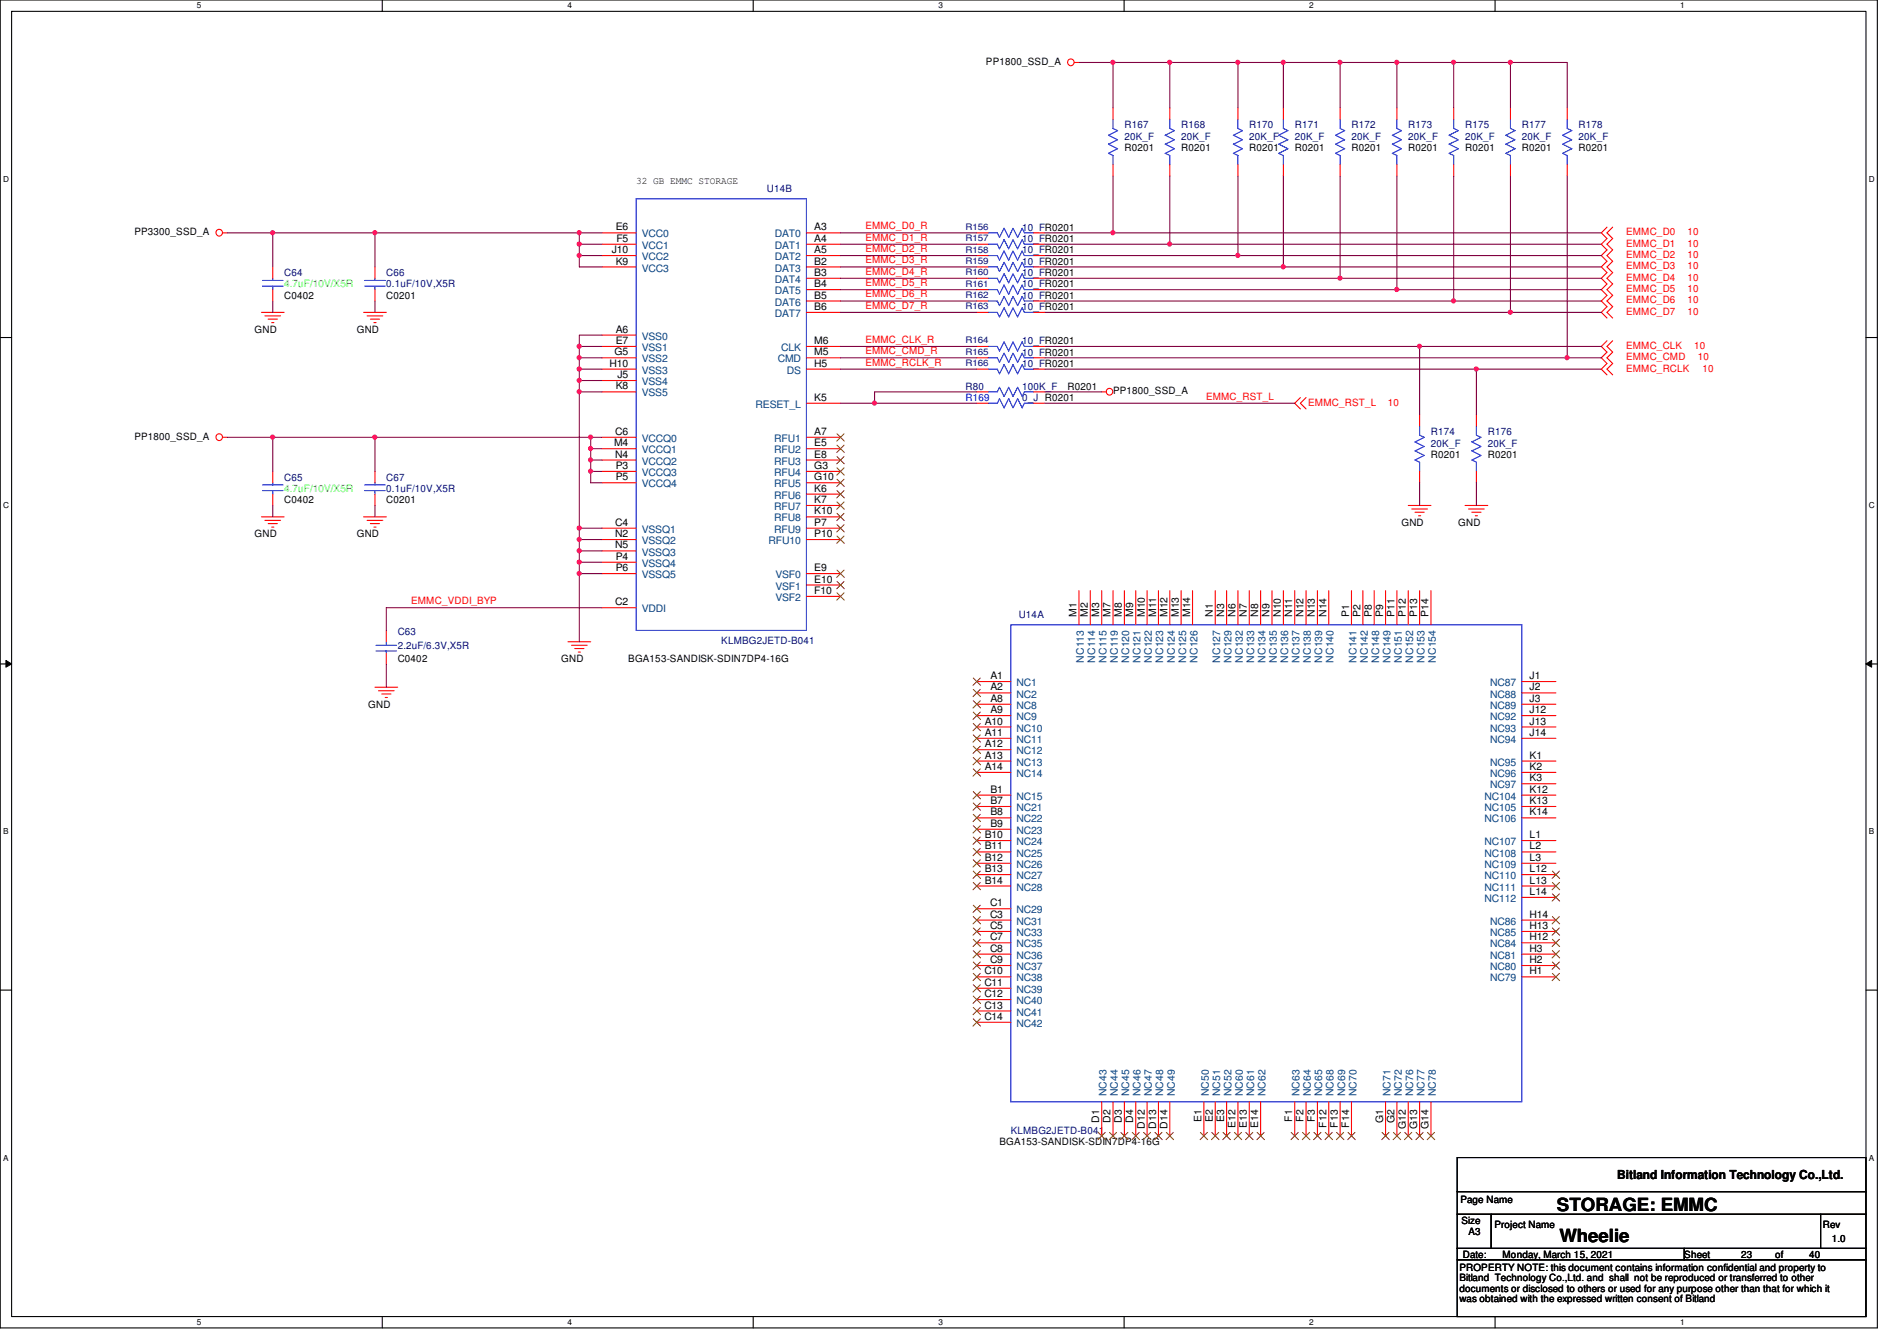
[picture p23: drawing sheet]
<svg xmlns="http://www.w3.org/2000/svg" width="297mm" height="210mm" viewBox="0 0 297 210" stroke-linecap="round" stroke-linejoin="round" font-family="sans-serif">
<defs><g id="words">
<g font-size="2.8">
<text x="243.8" y="189.5">STORAGE: EMMC</text>
<text x="244.2" y="194.5">Wheelie</text>
</g>
<text font-size="1.9" x="253.2" y="184.6">Bitland Information Technology Co.,Ltd.</text>
<g font-size="1.6">
<text x="154.4" y="10.2">PP1800_SSD_A</text>
<text x="176.1" y="23.7">R0201</text>
<text x="185" y="23.7">R0201</text>
<text x="195.6" y="23.7">R0201</text>
<text x="202.7" y="23.7">R0201</text>
<text x="211.6" y="23.7">R0201</text>
<text x="220.5" y="23.7">R0201</text>
<text x="229.4" y="23.7">R0201</text>
<text x="238.3" y="23.7">R0201</text>
<text x="247.2" y="23.7">R0201</text>
<text x="99.6" y="28.8">32 GB EMMC STORAGE</text>
<text x="21" y="36.8">PP3300_SSD_A</text>
<text x="95.8" y="39.6">J10</text>
<text x="96.4" y="36.1">E6</text>
<text x="96.4" y="41.4">K9</text>
<text x="96.5" y="37.8">F5</text>
<text x="127.5" y="36.1">A3</text>
<text x="127.5" y="37.8">A4</text>
<text x="127.5" y="39.6">A5</text>
<text x="127.5" y="41.4">B2</text>
<text x="44.5" y="46.8">C0402</text>
<text x="60.5" y="46.8">C0201</text>
<text x="127.5" y="43.2">B3</text>
<text x="127.5" y="45">B4</text>
<text x="127.5" y="46.7">B5</text>
<text x="39.9" y="52.1">GND</text>
<text x="55.9" y="52.1">GND</text>
<text x="96.4" y="52.1">A6</text>
<text x="96.4" y="53.8">E7</text>
<text x="127.5" y="48.5">B6</text>
<text x="127.5" y="53.8">M6</text>
<text x="95.5" y="57.4">H10</text>
<text x="96.2" y="55.6">G5</text>
<text x="96.7" y="59.2">J5</text>
<text x="127.5" y="57.4">H5</text>
<text x="127.5" y="55.6">M5</text>
<text x="96.4" y="61">K8</text>
<text x="127.5" y="62.7">K5</text>
<text x="167.2" y="61">R0201</text>
<text x="174.3" y="61.7">PP1800_SSD_A</text>
<text x="21" y="68.8">PP1800_SSD_A</text>
<text x="96.2" y="69.8">M4</text>
<text x="96.3" y="68.1">C6</text>
<text x="96.3" y="71.6">N4</text>
<text x="127.5" y="68.1">A7</text>
<text x="127.5" y="69.8">E5</text>
<text x="127.5" y="71.6">E8</text>
<text x="224.1" y="71.7">R0201</text>
<text x="233" y="71.7">R0201</text>
<text x="96.4" y="73.4">P3</text>
<text x="96.4" y="75.2">P5</text>
<text x="127.5" y="73.4">G3</text>
<text x="127.5" y="75.2">G10</text>
<text x="127.5" y="77">K6</text>
<text x="44.5" y="78.8">C0402</text>
<text x="60.5" y="78.8">C0201</text>
<text x="96.3" y="82.3">C4</text>
<text x="127.5" y="78.7">K7</text>
<text x="127.5" y="80.5">K10</text>
<text x="127.5" y="82.3">P7</text>
<text x="219.5" y="82.3">GND</text>
<text x="228.3" y="82.3">GND</text>
<text x="39.9" y="84.1">GND</text>
<text x="55.9" y="84.1">GND</text>
<text x="96.3" y="84.1">N2</text>
<text x="96.3" y="85.9">N5</text>
<text x="96.4" y="87.6">P4</text>
<text x="96.4" y="89.4">P6</text>
<text x="127.5" y="84.1">P10</text>
<text x="127.5" y="89.4">E9</text>
<text x="96.3" y="94.7">C2</text>
<text x="127.5" y="91.2">E10</text>
<text x="127.5" y="93">F10</text>
<text x="168.6" y="96.6" transform="rotate(-90 168.6 96.6)">M1</text>
<text x="170.3" y="96.6" transform="rotate(-90 170.3 96.6)">M2</text>
<text x="172.1" y="96.6" transform="rotate(-90 172.1 96.6)">M3</text>
<text x="173.9" y="96.6" transform="rotate(-90 173.9 96.6)">M7</text>
<text x="175.7" y="96.6" transform="rotate(-90 175.7 96.6)">M8</text>
<text x="177.5" y="96.6" transform="rotate(-90 177.5 96.6)">M9</text>
<text x="179.2" y="96.6" transform="rotate(-90 179.2 96.6)">M10</text>
<text x="181" y="96.6" transform="rotate(-90 181 96.6)">M11</text>
<text x="182.8" y="96.6" transform="rotate(-90 182.8 96.6)">M12</text>
<text x="184.6" y="96.6" transform="rotate(-90 184.6 96.6)">M13</text>
<text x="186.3" y="96.6" transform="rotate(-90 186.3 96.6)">M14</text>
<text x="189.9" y="96.6" transform="rotate(-90 189.9 96.6)">N1</text>
<text x="191.7" y="96.6" transform="rotate(-90 191.7 96.6)">N3</text>
<text x="193.5" y="96.6" transform="rotate(-90 193.5 96.6)">N6</text>
<text x="195.2" y="96.6" transform="rotate(-90 195.2 96.6)">N7</text>
<text x="197" y="96.6" transform="rotate(-90 197 96.6)">N8</text>
<text x="198.8" y="96.6" transform="rotate(-90 198.8 96.6)">N9</text>
<text x="200.6" y="96.6" transform="rotate(-90 200.6 96.6)">N10</text>
<text x="202.4" y="96.6" transform="rotate(-90 202.4 96.6)">N11</text>
<text x="204.1" y="96.6" transform="rotate(-90 204.1 96.6)">N12</text>
<text x="205.9" y="96.6" transform="rotate(-90 205.9 96.6)">N13</text>
<text x="207.7" y="96.6" transform="rotate(-90 207.7 96.6)">N14</text>
<text x="211.2" y="96.6" transform="rotate(-90 211.2 96.6)">P1</text>
<text x="213" y="96.6" transform="rotate(-90 213 96.6)">P2</text>
<text x="214.8" y="96.6" transform="rotate(-90 214.8 96.6)">P8</text>
<text x="216.6" y="96.6" transform="rotate(-90 216.6 96.6)">P9</text>
<text x="218.4" y="96.6" transform="rotate(-90 218.4 96.6)">P11</text>
<text x="220.1" y="96.6" transform="rotate(-90 220.1 96.6)">P12</text>
<text x="221.9" y="96.6" transform="rotate(-90 221.9 96.6)">P13</text>
<text x="223.7" y="96.6" transform="rotate(-90 223.7 96.6)">P14</text>
<text x="62.3" y="103.7">C0402</text>
<text x="87.9" y="103.7">GND</text>
<text x="98.4" y="103.7">BGA153-SANDISK-SDIN7DP4-16G</text>
<text x="155.1" y="106.3">A1</text>
<text x="239.5" y="106.3">J1</text>
<text x="57.7" y="110.8">GND</text>
<text x="154.2" y="113.4">A10</text>
<text x="155.1" y="108.1">A2</text>
<text x="155.1" y="109.9">A8</text>
<text x="155.1" y="111.6">A9</text>
<text x="239.5" y="108.1">J2</text>
<text x="239.5" y="109.9">J3</text>
<text x="239.5" y="111.6">J12</text>
<text x="239.5" y="113.4">J13</text>
<text x="154.2" y="115.2">A11</text>
<text x="154.2" y="117">A12</text>
<text x="154.2" y="118.7">A13</text>
<text x="239.5" y="115.2">J14</text>
<text x="239.5" y="118.7">K1</text>
<text x="154.2" y="120.5">A14</text>
<text x="155.1" y="124.1">B1</text>
<text x="155.1" y="125.9">B7</text>
<text x="239.5" y="120.5">K2</text>
<text x="239.5" y="122.3">K3</text>
<text x="239.5" y="124.1">K12</text>
<text x="239.5" y="125.9">K13</text>
<text x="154.2" y="131.2">B10</text>
<text x="155.1" y="127.6">B8</text>
<text x="155.1" y="129.4">B9</text>
<text x="239.5" y="127.6">K14</text>
<text x="239.5" y="131.2">L1</text>
<text x="154.2" y="133">B11</text>
<text x="154.2" y="134.7">B12</text>
<text x="154.2" y="136.5">B13</text>
<text x="239.5" y="133">L2</text>
<text x="239.5" y="134.7">L3</text>
<text x="239.5" y="136.5">L12</text>
<text x="154.2" y="138.3">B14</text>
<text x="155" y="141.9">C1</text>
<text x="155" y="143.6">C3</text>
<text x="239.5" y="143.6">H14</text>
<text x="239.5" y="138.3">L13</text>
<text x="239.5" y="140.1">L14</text>
<text x="155" y="145.4">C5</text>
<text x="155" y="147.2">C7</text>
<text x="155" y="149">C8</text>
<text x="239.5" y="149">H3</text>
<text x="239.5" y="147.2">H12</text>
<text x="239.5" y="145.4">H13</text>
<text x="154.1" y="152.5">C10</text>
<text x="154.1" y="154.3">C11</text>
<text x="155" y="150.7">C9</text>
<text x="239.5" y="152.5">H1</text>
<text x="239.5" y="150.7">H2</text>
<text x="154.1" y="156.1">C12</text>
<text x="154.1" y="157.9">C13</text>
<text x="154.1" y="159.6">C14</text>
<text x="156.5" y="179.2">BGA153-SANDISK-SDIN7DP4-16G</text>
<text x="172.1" y="175.8" transform="rotate(-90 172.1 175.8)">D1</text>
<text x="173.9" y="175.8" transform="rotate(-90 173.9 175.8)">D2</text>
<text x="175.7" y="175.8" transform="rotate(-90 175.7 175.8)">D3</text>
<text x="177.5" y="175.8" transform="rotate(-90 177.5 175.8)">D4</text>
<text x="179.2" y="176.7" transform="rotate(-90 179.2 176.7)">D12</text>
<text x="181" y="176.7" transform="rotate(-90 181 176.7)">D13</text>
<text x="182.8" y="176.7" transform="rotate(-90 182.8 176.7)">D14</text>
<text x="188.1" y="175.7" transform="rotate(-90 188.1 175.7)">E1</text>
<text x="189.9" y="175.7" transform="rotate(-90 189.9 175.7)">E2</text>
<text x="191.7" y="175.7" transform="rotate(-90 191.7 175.7)">E3</text>
<text x="193.5" y="176.6" transform="rotate(-90 193.5 176.6)">E12</text>
<text x="195.2" y="176.6" transform="rotate(-90 195.2 176.6)">E13</text>
<text x="197" y="176.6" transform="rotate(-90 197 176.6)">E14</text>
<text x="202.4" y="175.6" transform="rotate(-90 202.4 175.6)">F1</text>
<text x="204.1" y="175.6" transform="rotate(-90 204.1 175.6)">F2</text>
<text x="205.9" y="175.6" transform="rotate(-90 205.9 175.6)">F3</text>
<text x="207.7" y="176.5" transform="rotate(-90 207.7 176.5)">F12</text>
<text x="209.5" y="176.5" transform="rotate(-90 209.5 176.5)">F13</text>
<text x="211.2" y="176.5" transform="rotate(-90 211.2 176.5)">F14</text>
<text x="216.6" y="175.9" transform="rotate(-90 216.6 175.9)">G1</text>
<text x="218.4" y="175.9" transform="rotate(-90 218.4 175.9)">G2</text>
<text x="220.1" y="176.7" transform="rotate(-90 220.1 176.7)">G12</text>
<text x="221.9" y="176.7" transform="rotate(-90 221.9 176.7)">G13</text>
<text x="223.7" y="176.7" transform="rotate(-90 223.7 176.7)">G14</text>
<text x="228.7" y="188.3">Page Name</text>
<text x="228.9" y="191.5">Size</text>
<text x="229.1" y="196.8">Date:</text>
<text x="230" y="193.3">A3</text>
<text x="234" y="192.2">Project Name</text>
<text x="235.3" y="196.8">Monday, March 15, 2021</text>
<text x="263.7" y="196.8">Sheet</text>
<text x="272.6" y="196.8">23</text>
<text x="278" y="196.8">of</text>
<text x="283.3" y="196.8">40</text>
<text x="285.4" y="192.2">Rev</text>
<text x="286.8" y="194.4">1.0</text>
<text x="228.5" y="199">PROPERTY NOTE: this document contains information confidential and property to</text>
<text x="228.5" y="200.6">Bitland Technology Co.,Ltd. and shall not be reproduced or transferred to other</text>
<text x="228.5" y="202.2">documents or disclosed to others or used for any purpose other than that for which it</text>
<text x="228.5" y="203.8">was obtained with the expressed written consent of Bitland</text>
</g>
<g font-size="1.6" fill="#000080">
<text x="176.1" y="20.1">R167</text>
<text x="176.1" y="21.9">20K_F</text>
<text x="185" y="20.1">R168</text>
<text x="185" y="21.9">20K_F</text>
<text x="195.6" y="20.1">R170</text>
<text x="195.6" y="21.9">20K_F</text>
<text x="202.7" y="20.1">R171</text>
<text x="202.7" y="21.9">20K_F</text>
<text x="211.6" y="20.1">R172</text>
<text x="211.6" y="21.9">20K_F</text>
<text x="220.5" y="20.1">R173</text>
<text x="220.5" y="21.9">20K_F</text>
<text x="229.4" y="20.1">R175</text>
<text x="229.4" y="21.9">20K_F</text>
<text x="238.3" y="20.1">R177</text>
<text x="238.3" y="21.9">20K_F</text>
<text x="247.2" y="20.1">R178</text>
<text x="247.2" y="21.9">20K_F</text>
<text x="120.1" y="30.1">U14B</text>
<text x="160.1" y="37.9">10_FR0201</text>
<text x="160.1" y="39.7">10_FR0201</text>
<text x="160.1" y="41.4">10_FR0201</text>
<text x="160.1" y="36.1">10_FR0201</text>
<text x="44.5" y="43.2">C64</text>
<text x="60.5" y="43.2">C66</text>
<text x="60.5" y="45">0.1uF/10V,X5R</text>
<text x="160.1" y="45">10_FR0201</text>
<text x="160.1" y="46.8">10_FR0201</text>
<text x="160.1" y="43.2">10_FR0201</text>
<text x="160.1" y="53.9">10_FR0201</text>
<text x="160.1" y="48.6">10_FR0201</text>
<text x="160.1" y="55.7">10_FR0201</text>
<text x="160.1" y="57.4">10_FR0201</text>
<text x="151.2" y="61">R80</text>
<text x="160.1" y="62.8">0_J R0201</text>
<text x="160.1" y="61">100K_F</text>
<text x="224.1" y="68.1">R174</text>
<text x="224.1" y="69.9">20K_F</text>
<text x="233" y="68.1">R176</text>
<text x="233" y="69.9">20K_F</text>
<text x="44.5" y="75.2">C65</text>
<text x="60.5" y="75.2">C67</text>
<text x="60.5" y="77">0.1uF/10V,X5R</text>
<text x="62.3" y="99.4">C63</text>
<text x="62.3" y="101.6">2.2uF/6.3V,X5R</text>
<text x="112.9" y="100.8">KLMBG2JETD-B041</text>
<text x="159.5" y="96.7">U14A</text>
<text x="158.3" y="177.5">KLMBG2JETD-B041</text>
</g>
<g font-size="1.6" fill="#f00">
<text x="135.5" y="35.9">EMMC_D0_R</text>
<text x="135.5" y="37.7">EMMC_D1_R</text>
<text x="135.5" y="39.5">EMMC_D2_R</text>
<text x="135.5" y="41.2">EMMC_D3_R</text>
<text x="254.6" y="36.8">EMMC_D0</text>
<text x="254.6" y="38.6">EMMC_D1</text>
<text x="254.6" y="40.4">EMMC_D2</text>
<text x="264.2" y="36.8">10</text>
<text x="264.2" y="38.6">10</text>
<text x="264.2" y="40.4">10</text>
<text x="135.5" y="43">EMMC_D4_R</text>
<text x="135.5" y="44.8">EMMC_D5_R</text>
<text x="135.5" y="46.6">EMMC_D6_R</text>
<text x="254.6" y="42.2">EMMC_D3</text>
<text x="254.6" y="43.9">EMMC_D4</text>
<text x="254.6" y="45.7">EMMC_D5</text>
<text x="254.6" y="47.5">EMMC_D6</text>
<text x="264.2" y="42.2">10</text>
<text x="264.2" y="43.9">10</text>
<text x="264.2" y="45.7">10</text>
<text x="264.2" y="47.5">10</text>
<text x="135.5" y="48.3">EMMC_D7_R</text>
<text x="135.5" y="53.7">EMMC_CLK_R</text>
<text x="254.6" y="49.3">EMMC_D7</text>
<text x="264.2" y="49.3">10</text>
<text x="135.5" y="55.5">EMMC_CMD_R</text>
<text x="135.5" y="57.2">EMMC_RCLK_R</text>
<text x="254.6" y="54.6">EMMC_CLK</text>
<text x="254.6" y="56.4">EMMC_CMD</text>
<text x="254.6" y="58.2">EMMC_RCLK</text>
<text x="265.3" y="54.6">10</text>
<text x="265.8" y="56.4">10</text>
<text x="266.6" y="58.2">10</text>
<text x="188.8" y="62.6">EMMC_RST_L</text>
<text x="204.8" y="63.5">EMMC_RST_L</text>
<text x="217.3" y="63.5">10</text>
<text x="64.4" y="94.6">EMMC_VDDI_BYP</text>
</g>
<g font-size="1.6" fill="#004080">
<text x="100.5" y="37.2">VCC0</text>
<text x="100.5" y="38.9">VCC1</text>
<text x="100.5" y="40.7">VCC2</text>
<text x="121.3" y="37.2">DAT0</text>
<text x="121.3" y="38.9">DAT1</text>
<text x="121.3" y="40.7">DAT2</text>
<text x="100.5" y="42.5">VCC3</text>
<text x="121.3" y="42.5">DAT3</text>
<text x="121.3" y="44.3">DAT4</text>
<text x="121.3" y="46.1">DAT5</text>
<text x="121.3" y="47.8">DAT6</text>
<text x="100.5" y="53.2">VSS0</text>
<text x="121.3" y="49.6">DAT7</text>
<text x="100.5" y="54.9">VSS1</text>
<text x="100.5" y="56.7">VSS2</text>
<text x="100.5" y="58.5">VSS3</text>
<text x="121.8" y="56.7">CMD</text>
<text x="122.3" y="54.9">CLK</text>
<text x="123.2" y="58.5">DS</text>
<text x="100.5" y="60.3">VSS4</text>
<text x="100.5" y="62.1">VSS5</text>
<text x="118.3" y="63.8">RESET_L</text>
<text x="100.5" y="69.2">VCCQ0</text>
<text x="100.5" y="71">VCCQ1</text>
<text x="121.2" y="69.2">RFU1</text>
<text x="121.2" y="71">RFU2</text>
<text x="100.5" y="72.7">VCCQ2</text>
<text x="100.5" y="74.5">VCCQ3</text>
<text x="100.5" y="76.3">VCCQ4</text>
<text x="121.2" y="72.7">RFU3</text>
<text x="121.2" y="74.5">RFU4</text>
<text x="121.2" y="76.3">RFU5</text>
<text x="100.5" y="83.4">VSSQ1</text>
<text x="121.2" y="78.1">RFU6</text>
<text x="121.2" y="79.8">RFU7</text>
<text x="121.2" y="81.6">RFU8</text>
<text x="121.2" y="83.4">RFU9</text>
<text x="100.5" y="85.2">VSSQ2</text>
<text x="100.5" y="87">VSSQ3</text>
<text x="100.5" y="88.7">VSSQ4</text>
<text x="120.4" y="85.2">RFU10</text>
<text x="100.5" y="95.8">VDDI</text>
<text x="100.5" y="90.5">VSSQ5</text>
<text x="121.4" y="90.5">VSF0</text>
<text x="121.4" y="92.3">VSF1</text>
<text x="121.4" y="94.1">VSF2</text>
<text x="159.2" y="107.4">NC1</text>
<text x="169.7" y="103.7" transform="rotate(-90 169.7 103.7)">NC113</text>
<text x="171.5" y="103.7" transform="rotate(-90 171.5 103.7)">NC114</text>
<text x="173.3" y="103.7" transform="rotate(-90 173.3 103.7)">NC115</text>
<text x="175" y="103.7" transform="rotate(-90 175 103.7)">NC119</text>
<text x="176.8" y="103.7" transform="rotate(-90 176.8 103.7)">NC120</text>
<text x="178.6" y="103.7" transform="rotate(-90 178.6 103.7)">NC121</text>
<text x="180.4" y="103.7" transform="rotate(-90 180.4 103.7)">NC122</text>
<text x="182.2" y="103.7" transform="rotate(-90 182.2 103.7)">NC123</text>
<text x="183.9" y="103.7" transform="rotate(-90 183.9 103.7)">NC124</text>
<text x="185.7" y="103.7" transform="rotate(-90 185.7 103.7)">NC125</text>
<text x="187.5" y="103.7" transform="rotate(-90 187.5 103.7)">NC126</text>
<text x="191" y="103.7" transform="rotate(-90 191 103.7)">NC127</text>
<text x="192.8" y="103.7" transform="rotate(-90 192.8 103.7)">NC129</text>
<text x="194.6" y="103.7" transform="rotate(-90 194.6 103.7)">NC132</text>
<text x="196.4" y="103.7" transform="rotate(-90 196.4 103.7)">NC133</text>
<text x="198.2" y="103.7" transform="rotate(-90 198.2 103.7)">NC134</text>
<text x="199.9" y="103.7" transform="rotate(-90 199.9 103.7)">NC135</text>
<text x="201.7" y="103.7" transform="rotate(-90 201.7 103.7)">NC136</text>
<text x="203.5" y="103.7" transform="rotate(-90 203.5 103.7)">NC137</text>
<text x="205.3" y="103.7" transform="rotate(-90 205.3 103.7)">NC138</text>
<text x="207" y="103.7" transform="rotate(-90 207 103.7)">NC139</text>
<text x="208.8" y="103.7" transform="rotate(-90 208.8 103.7)">NC140</text>
<text x="212.4" y="103.7" transform="rotate(-90 212.4 103.7)">NC141</text>
<text x="214.2" y="103.7" transform="rotate(-90 214.2 103.7)">NC142</text>
<text x="215.9" y="103.7" transform="rotate(-90 215.9 103.7)">NC148</text>
<text x="217.7" y="103.7" transform="rotate(-90 217.7 103.7)">NC149</text>
<text x="219.5" y="103.7" transform="rotate(-90 219.5 103.7)">NC151</text>
<text x="221.3" y="103.7" transform="rotate(-90 221.3 103.7)">NC152</text>
<text x="223.1" y="103.7" transform="rotate(-90 223.1 103.7)">NC153</text>
<text x="224.8" y="103.7" transform="rotate(-90 224.8 103.7)">NC154</text>
<text x="233.3" y="107.4">NC87</text>
<text x="159.2" y="109.2">NC2</text>
<text x="159.2" y="111">NC8</text>
<text x="159.2" y="112.7">NC9</text>
<text x="233.3" y="109.2">NC88</text>
<text x="233.3" y="111">NC89</text>
<text x="233.3" y="112.7">NC92</text>
<text x="159.2" y="114.5">NC10</text>
<text x="159.2" y="116.3">NC11</text>
<text x="159.2" y="118.1">NC12</text>
<text x="159.2" y="119.8">NC13</text>
<text x="233.3" y="114.5">NC93</text>
<text x="233.3" y="116.3">NC94</text>
<text x="233.3" y="119.8">NC95</text>
<text x="159.2" y="125.2">NC15</text>
<text x="159.2" y="121.6">NC14</text>
<text x="232.4" y="125.2">NC104</text>
<text x="233.3" y="121.6">NC96</text>
<text x="233.3" y="123.4">NC97</text>
<text x="159.2" y="127">NC21</text>
<text x="159.2" y="128.7">NC22</text>
<text x="159.2" y="130.5">NC23</text>
<text x="232.4" y="127">NC105</text>
<text x="232.4" y="128.7">NC106</text>
<text x="159.2" y="132.3">NC24</text>
<text x="159.2" y="134.1">NC25</text>
<text x="159.2" y="135.8">NC26</text>
<text x="159.2" y="137.6">NC27</text>
<text x="232.4" y="132.3">NC107</text>
<text x="232.4" y="134.1">NC108</text>
<text x="232.4" y="135.8">NC109</text>
<text x="232.4" y="137.6">NC110</text>
<text x="159.2" y="139.4">NC28</text>
<text x="159.2" y="143">NC29</text>
<text x="232.4" y="139.4">NC111</text>
<text x="232.4" y="141.2">NC112</text>
<text x="159.2" y="144.7">NC31</text>
<text x="159.2" y="146.5">NC33</text>
<text x="159.2" y="148.3">NC35</text>
<text x="233.3" y="148.3">NC84</text>
<text x="233.3" y="146.5">NC85</text>
<text x="233.3" y="144.7">NC86</text>
<text x="159.2" y="150.1">NC36</text>
<text x="159.2" y="151.8">NC37</text>
<text x="159.2" y="153.6">NC38</text>
<text x="159.2" y="155.4">NC39</text>
<text x="233.3" y="153.6">NC79</text>
<text x="233.3" y="151.8">NC80</text>
<text x="233.3" y="150.1">NC81</text>
<text x="159.2" y="157.2">NC40</text>
<text x="159.2" y="159">NC41</text>
<text x="159.2" y="160.7">NC42</text>
<text x="173.3" y="171.6" transform="rotate(-90 173.3 171.6)">NC43</text>
<text x="175" y="171.6" transform="rotate(-90 175 171.6)">NC44</text>
<text x="176.8" y="171.6" transform="rotate(-90 176.8 171.6)">NC45</text>
<text x="178.6" y="171.6" transform="rotate(-90 178.6 171.6)">NC46</text>
<text x="180.4" y="171.6" transform="rotate(-90 180.4 171.6)">NC47</text>
<text x="182.2" y="171.6" transform="rotate(-90 182.2 171.6)">NC48</text>
<text x="183.9" y="171.6" transform="rotate(-90 183.9 171.6)">NC49</text>
<text x="189.3" y="171.6" transform="rotate(-90 189.3 171.6)">NC50</text>
<text x="191" y="171.6" transform="rotate(-90 191 171.6)">NC51</text>
<text x="192.8" y="171.6" transform="rotate(-90 192.8 171.6)">NC52</text>
<text x="194.6" y="171.6" transform="rotate(-90 194.6 171.6)">NC60</text>
<text x="196.4" y="171.6" transform="rotate(-90 196.4 171.6)">NC61</text>
<text x="198.2" y="171.6" transform="rotate(-90 198.2 171.6)">NC62</text>
<text x="203.5" y="171.6" transform="rotate(-90 203.5 171.6)">NC63</text>
<text x="205.3" y="171.6" transform="rotate(-90 205.3 171.6)">NC64</text>
<text x="207" y="171.6" transform="rotate(-90 207 171.6)">NC65</text>
<text x="208.8" y="171.6" transform="rotate(-90 208.8 171.6)">NC68</text>
<text x="210.6" y="171.6" transform="rotate(-90 210.6 171.6)">NC69</text>
<text x="212.4" y="171.6" transform="rotate(-90 212.4 171.6)">NC70</text>
<text x="217.7" y="171.6" transform="rotate(-90 217.7 171.6)">NC71</text>
<text x="219.5" y="171.6" transform="rotate(-90 219.5 171.6)">NC72</text>
<text x="221.3" y="171.6" transform="rotate(-90 221.3 171.6)">NC76</text>
<text x="223.1" y="171.6" transform="rotate(-90 223.1 171.6)">NC77</text>
<text x="224.8" y="171.6" transform="rotate(-90 224.8 171.6)">NC78</text>
</g>
<g font-size="1.6" fill="#0f0">
<text x="44.5" y="45">4.7uF/10V/X5R</text>
<text x="44.5" y="77">4.7uF/10V/X5R</text>
</g>
<text font-size="1.6" fill="#00f" x="151.2" y="62.8">R169</text>
<g font-size="1.4" fill="#000080">
<text x="151.2" y="36">R156</text>
<text x="151.2" y="37.8">R157</text>
<text x="151.2" y="39.5">R158</text>
<text x="151.2" y="41.3">R159</text>
<text x="151.2" y="44.9">R161</text>
<text x="151.2" y="46.7">R162</text>
<text x="151.2" y="43.1">R160</text>
<text x="151.2" y="53.8">R164</text>
<text x="151.2" y="48.4">R163</text>
<text x="151.2" y="55.5">R165</text>
<text x="151.2" y="57.3">R166</text>
</g>
<g font-size="1.3">
<text x="30.8" y="1.3">5</text>
<text x="88.9" y="1.3">4</text>
<text x="146.9" y="1.3">3</text>
<text x="205" y="1.3">2</text>
<text x="263.1" y="1.3">1</text>
<text x=".5" y="28.4">D</text>
<text x="292.6" y="28.4">D</text>
<text x=".5" y="79.5">C</text>
<text x="292.6" y="79.5">C</text>
<text x=".5" y="130.6">B</text>
<text x="292.6" y="130.6">B</text>
<text x=".5" y="181.7">A</text>
<text x="292.6" y="181.7">A</text>
<text x="30.8" y="207.4">5</text>
<text x="88.9" y="207.4">4</text>
<text x="146.9" y="207.4">3</text>
<text x="205" y="207.4">2</text>
<text x="263.1" y="207.4">1</text>
</g>
</g></defs>
<path d="M0 0h294v207.9h-294zM1.8 1.8h290.4v204.3h-290.4z" fill="none" stroke="#000" stroke-width=".17"/>
<g fill="#fff">
<path d="M30.8 .2h.7v1.4h-.7z"/>
<path d="M30.8 206.2h.7v1.4h-.7z"/>
</g>
<path d="M59.9 0v1.8M59.9 206.1v1.8" fill="none" stroke="#000" stroke-width=".17"/>
<g fill="#fff">
<path d="M88.9 .2h.6v1.4h-.6z"/>
<path d="M88.9 206.2h.6v1.4h-.6z"/>
</g>
<path d="M117.9 0v1.8M117.9 206.1v1.8" fill="none" stroke="#000" stroke-width=".17"/>
<g fill="#fff">
<path d="M146.9 .2h.7v1.4h-.7z"/>
<path d="M146.9 206.2h.7v1.4h-.7z"/>
</g>
<path d="M176 0v1.8M176 206.1v1.8" fill="none" stroke="#000" stroke-width=".17"/>
<g fill="#fff">
<path d="M205 .2h.7v1.4h-.7z"/>
<path d="M205 206.2h.7v1.4h-.7z"/>
</g>
<path d="M234.1 0v1.8M234.1 206.1v1.8" fill="none" stroke="#000" stroke-width=".17"/>
<g fill="#fff">
<path d="M263.1 .2h.7v1.4h-.7z"/>
<path d="M263.1 206.2h.7v1.4h-.7z"/>
<path d="M.5 27.3h.9v1.4h-.9z"/>
<path d="M292.6 27.3h.9v1.4h-.9z"/>
<path d="M.5 78.4h.9v1.4h-.9z"/>
<path d="M292.6 78.4h.9v1.4h-.9z"/>
</g>
<path d="M0 52.8h1.8M292.2 52.8h1.8" fill="none" stroke="#000" stroke-width=".17"/>
<g fill="#fff">
<path d="M.5 129.5h.8v1.4h-.8z"/>
<path d="M292.6 129.5h.9v1.4h-.9z"/>
</g>
<path d="M0 103.9h1.8M292.2 103.9h1.8" fill="none" stroke="#000" stroke-width=".17"/>
<path d="M.9 103.4l.9 .5-.9 .5zM292.2 103.9l.9-.5v1z" fill="#000"/>
<path d="M.9 103.4l.9 .5-.9 .5zM292.2 103.9l.9-.5v1z" fill="none" stroke="#000" stroke-width=".16"/>
<g fill="#fff">
<path d="M.5 180.5h.8v1.4h-.8z"/>
<path d="M292.6 180.5h.9v1.4h-.9z"/>
</g>
<path d="M0 155h1.8M292.2 155h1.8M228.2 181.2h64v5.3h-64zM228.2 186.5h64v3.6h-64zM228.2 190.1h5.3v5.3h-5.3zM228.2 195.4h35.5v1.8h-35.5zM228.2 197.2h64v8.9h-64zM233.5 190.1h51.6v5.3h-51.6zM263.7 195.4h28.5v1.8h-28.5zM285.1 190.1h7.1v5.3h-7.1z" fill="none" stroke="#000" stroke-width=".17"/>
<g fill="none" stroke="#f00" stroke-width=".17">
<path d="M168.2 9.8h.7M174.3 16.9v1.8M183.2 16.9v1.8M193.8 16.9v1.8M201 16.9v1.8M209.8 16.9v1.8M218.7 16.9v1.8M227.6 16.9v1.8M236.5 16.9v1.8M245.4 16.9v1.8M34.9 36.4h.7M94.3 36.4h5.3"/>
<path d="M94.3 38.2h5.3M126.3 36.4h5.3M126.3 38.2h5.3M152.9 38.2h1.8M152.9 36.4h1.8M161.8 38.2h1.8M161.8 36.4h1.8M174.3 25.8v1.8M183.2 25.8v1.8M193.8 25.8v1.8M201 25.8v1.8M209.8 25.8v1.8"/>
<path d="M218.7 25.8v1.8M227.6 25.8v1.8M236.5 25.8v1.8M245.4 25.8v1.8M251.6 35.6l-.9 .8 .9 .9-.9 .9 .9 .9-.9 .9 .9 .9-.9 .9 .9 .9-.9 .9 .9 .8-.9 .9 .9 .9-.9 .9 .9 .9-.9 .9 .9 .9M252.5 35.6l-.9 .8 .9 .9-.9 .9 .9 .9-.9 .9 .9 .9-.9 .9 .9 .9-.9 .9 .9 .8-.9 .9 .9 .9-.9 .9 .9 .9-.9 .9 .9 .9M40.9 48.9h3.6M41.5 49.4h2.4M42 50h1.4M42.5 50.5h.4M42.7 41.8v1.8M42.7 45.3v1.8"/>
<path d="M56.9 48.9h3.6M57.5 49.4h2.4M58 50h1.4M58.5 50.5h.4M58.7 41.8v1.8M58.7 45.3v1.8M94.3 52.5h5.3M94.3 54.2h5.3M94.3 56h5.3M94.3 57.8h5.3M94.3 59.6h5.3M94.3 40h5.3"/>
<path d="M94.3 41.8h5.3M126.3 40h5.3M126.3 41.8h5.3M126.3 43.6h5.3M126.3 45.3h5.3M126.3 47.1h5.3M126.3 48.9h5.3M126.3 57.8h5.3M126.3 56h5.3M126.3 54.2h5.3M152.9 54.2h1.8M152.9 45.3h1.8"/>
<path d="M152.9 40h1.8M152.9 56h1.8M152.9 47.1h1.8M152.9 41.8h1.8M152.9 57.8h1.8M152.9 48.9h1.8M152.9 43.6h1.8M161.8 54.2h1.8M161.8 45.3h1.8M161.8 40h1.8M161.8 56h1.8M161.8 47.1h1.8"/>
<path d="M161.8 41.8h1.8M161.8 57.8h1.8M161.8 48.9h1.8M161.8 43.6h1.8M251.6 53.3l-.9 .9 .9 .9-.9 .9 .9 .9-.9 .9 .9 .9M252.5 53.3l-.9 .9 .9 .9-.9 .9 .9 .9-.9 .9 .9 .9M34.9 68.5h.7M42.7 73.8v1.8M42.7 77.3v1.8M58.7 73.8v1.8M58.7 77.3v1.8M94.3 68.5h5.3"/>
<path d="M94.3 61.3h5.3M94.3 70.2h5.3M94.3 72h5.3M94.3 73.8h5.3M94.3 75.6h5.3M126.3 63.1h5.3M126.3 68.5h5.3M126.3 70.2h5.3M126.3 72h5.3M126.3 73.8h5.3M126.3 75.6h5.3M126.3 77.3h5.3"/>
<path d="M126.3 79.1h5.3M152.9 63.1h1.8M152.9 61.3h1.8M161.8 63.1h1.8M161.8 61.3h1.8M172.5 61.3h.7M203.6 62.2l-.9 .9 .9 .9M204.5 62.2l-.9 .9 .9 .9M220.5 79.1h3.6M221.1 79.7h2.4M222.3 73.8v1.8M222.3 64.9v1.8"/>
<path d="M229.4 79.1h3.6M230 79.7h2.4M231.2 73.8v1.8M231.2 64.9v1.8M40.9 80.9h3.6M41.5 81.4h2.4M42 82h1.4M42.5 82.5h.4M56.9 80.9h3.6M57.5 81.4h2.4M58 82h1.4M58.5 82.5h.4"/>
<path d="M60.5 98.7v1.8M94.3 95.1h5.3M94.3 82.7h5.3M94.3 84.5h5.3M94.3 86.2h5.3M94.3 88h5.3M94.3 89.8h5.3M126.3 80.9h5.3M126.3 82.7h5.3M126.3 84.5h5.3M126.3 89.8h5.3M126.3 91.6h5.3"/>
<path d="M126.3 93.3h5.3M168.9 92.5v5.3M170.7 92.5v5.3M172.5 92.5v5.3M174.3 92.5v5.3M176.1 92.5v5.3M177.8 92.5v5.3M179.6 92.5v5.3M181.4 92.5v5.3M183.2 92.5v5.3M185 92.5v5.3M186.7 92.5v5.3"/>
<path d="M190.3 92.5v5.3M192.1 92.5v5.3M193.8 92.5v5.3M195.6 92.5v5.3M197.4 92.5v5.3M199.2 92.5v5.3M201 92.5v5.3M202.7 92.5v5.3M204.5 92.5v5.3M206.3 92.5v5.3M208.1 92.5v5.3M211.6 92.5v5.3"/>
<path d="M213.4 92.5v5.3M215.2 92.5v5.3M217 92.5v5.3M218.7 92.5v5.3M220.5 92.5v5.3M221.6 80.2h1.4M222.1 80.7h.4M222.3 92.5v5.3M224.1 92.5v5.3M230.5 80.2h1.4M231 80.7h.3M58.7 107.6h3.6"/>
<path d="M59.3 108.1h2.4M59.8 108.6h1.4M60.3 109.2h.4M60.5 102.2v1.8M88.9 100.5h3.6M89.5 101h2.4M90 101.5h1.4M90.5 102.1h.4M152.9 106.7h5.4M152.9 108.5h5.4M152.9 110.2h5.4M152.9 112h5.4"/>
<path d="M152.9 113.8h5.4M152.9 115.6h5.4M152.9 117.3h5.4M152.9 119.1h5.4M238.3 106.7h5.3M238.3 108.5h5.3M238.3 110.2h5.3M238.3 112h5.3M238.3 113.8h5.3M238.3 115.6h5.3M238.3 119.1h5.3M152.9 124.5h5.4"/>
<path d="M152.9 126.2h5.4M152.9 128h5.4M152.9 129.8h5.4M152.9 120.9h5.4M152.9 131.6h5.4M152.9 133.3h5.4M152.9 135.1h5.4M152.9 136.9h5.4M152.9 138.7h5.4M238.3 120.9h5.3M238.3 122.7h5.3M238.3 124.5h5.3"/>
<path d="M238.3 126.2h5.3M238.3 128h5.3M238.3 131.6h5.3M238.3 133.3h5.3M238.3 135.1h5.3M238.3 136.9h5.3M238.3 138.7h5.3M152.9 142.2h5.4M152.9 144h5.4M152.9 145.8h5.4M152.9 147.6h5.4M152.9 149.4h5.4"/>
<path d="M152.9 151.1h5.4M152.9 152.9h5.4M152.9 154.7h5.4M152.9 156.5h5.4M152.9 158.2h5.4M238.3 152.9h5.3M238.3 151.1h5.3M238.3 149.4h5.3M238.3 147.6h5.3M238.3 145.8h5.3M238.3 144h5.3M238.3 140.5h5.3"/>
<path d="M152.9 160h5.4M172.5 172.5v5.3M174.3 172.5v5.3M176.1 172.5v5.3M177.8 172.5v5.3M179.6 172.5v5.3M181.4 172.5v5.3M183.2 172.5v5.3M188.5 172.5v5.3M190.3 172.5v5.3M192.1 172.5v5.3M193.8 172.5v5.3"/>
<path d="M195.6 172.5v5.3M197.4 172.5v5.3M202.7 172.5v5.3M204.5 172.5v5.3M206.3 172.5v5.3M208.1 172.5v5.3M209.8 172.5v5.3M211.6 172.5v5.3M217 172.5v5.3M218.7 172.5v5.3M220.5 172.5v5.3M222.3 172.5v5.3"/>
<path d="M224.1 172.5v5.3"/>
<circle cx="167.7" cy="9.8" r=".52"/>
<circle cx="34.3" cy="36.4" r=".52"/>
<circle cx="34.3" cy="68.4" r=".52"/>
<circle cx="173.7" cy="61.3" r=".52"/>
</g>
<g fill="none" stroke="#00f" stroke-width=".17">
<path d="M174.3 18.7v1.4l.7 .3-1.4 .8 1.4 .7-1.4 .7 1.4 .7-1.4 .7 .7 .3v1.5M183.2 18.7v1.4l.7 .3-1.4 .8 1.4 .7-1.4 .7 1.4 .7-1.4 .7 .7 .3v1.5M193.8 18.7v1.4l.8 .3-1.5 .8 1.5 .7-1.5 .7 1.5 .7-1.5 .7 .7 .3v1.5M201 18.7v1.4l.7 .3-1.5 .8 1.5 .7-1.5 .7 1.5 .7-1.5 .7 .8 .3v1.5M209.8 18.7v1.4l.8 .3-1.5 .8 1.5 .7-1.5 .7 1.5 .7-1.5 .7 .7 .3v1.5M218.7 18.7v1.4l.8 .3-1.5 .8 1.5 .7-1.5 .7 1.5 .7-1.5 .7 .7 .3v1.5M227.6 18.7v1.4l.7 .3-1.4 .8 1.4 .7-1.4 .7 1.4 .7-1.4 .7 .7 .3v1.5M236.5 18.7v1.4l.7 .3-1.4 .8 1.4 .7-1.4 .7 1.4 .7-1.4 .7 .7 .3v1.5M245.4 18.7v1.4l.7 .3-1.4 .8 1.4 .7-1.4 .7 1.4 .7-1.4 .7 .7 .3v1.5M99.6 31.1h26.7v67.6h-26.7zM154.7 38.2h1.5l.3 .7 .7-1.4 .7 1.4 .7-1.4 .7 1.4 .8-1.4 .3 .7h1.4M154.7 36.4h1.5l.3 .8 .7-1.5 .7 1.5 .7-1.5 .7 1.5 .8-1.5 .3 .7h1.4"/>
<path d="M41.1 44.8h3.2M41.1 43.9h3.2M42.7 43.6v.3M42.7 44.8v.5M57.1 44.8h3.2M57.1 43.9h3.2M58.7 43.6v.3M58.7 44.8v.5M154.7 54.2h1.5l.3 .7 .7-1.4 .7 1.4 .7-1.4 .7 1.4 .8-1.4 .3 .7h1.4M154.7 45.3h1.5l.3 .8 .7-1.5 .7 1.5 .7-1.5 .7 1.5 .8-1.5 .3 .7h1.4M154.7 40h1.5l.3 .7 .7-1.4 .7 1.4 .7-1.4 .7 1.4 .8-1.4 .3 .7h1.4M154.7 56h1.5l.3 .7 .7-1.4 .7 1.4 .7-1.4 .7 1.4 .8-1.4 .3 .7h1.4"/>
<path d="M154.7 47.1h1.5l.3 .7 .7-1.4 .7 1.4 .7-1.4 .7 1.4 .8-1.4 .3 .7h1.4M154.7 41.8h1.5l.3 .7 .7-1.4 .7 1.4 .7-1.4 .7 1.4 .8-1.4 .3 .7h1.4M154.7 57.8h1.5l.3 .7 .7-1.4 .7 1.4 .7-1.4 .7 1.4 .8-1.4 .3 .7h1.4M154.7 48.9h1.5l.3 .7 .7-1.4 .7 1.4 .7-1.4 .7 1.4 .8-1.4 .3 .7h1.4M154.7 43.6h1.5l.3 .7 .7-1.5 .7 1.5 .7-1.5 .7 1.5 .8-1.5 .3 .8h1.4M41.1 76.8h3.2M41.1 75.9h3.2M42.7 75.6v.3M42.7 76.8v.5M57.1 76.8h3.2M57.1 75.9h3.2M58.7 75.6v.3"/>
<path d="M58.7 76.8v.5M154.7 63.1h1.5l.3-.7 .7 1.4 .7-1.4 .7 1.4 .7-1.4 .8 1.4 .3-.7h1.4M154.7 61.3h1.5l.3-.7 .7 1.5 .7-1.5 .7 1.5 .7-1.5 .8 1.5 .3-.8h1.4M222.3 66.7v1.4l.7 .4-1.4 .7 1.4 .7-1.4 .7 1.4 .7-1.4 .7 .7 .3v1.5M231.2 66.7v1.4l.7 .4-1.4 .7 1.4 .7-1.4 .7 1.4 .7-1.4 .7 .7 .3v1.5M158.3 97.8h80v74.7h-80zM58.9 101h3.2M58.9 101.9h3.2M60.5 101.9v.3M60.5 100.5v.5"/>
</g>
<g fill="none" stroke="#804000" stroke-width=".16">
<path d="M131.1 67.9l1.1 1.1M131.1 69.7l1.1 1.1M131.1 71.5l1.1 1.1M131.1 73.2l1.1 1.2M131.1 75l1.1 1.2M131.1 76.8l1.1 1.1M131.1 78.6l1.1 1.1M132.2 67.9l-1.2 1.1M132.2 69.7l-1.2 1.1M132.2 71.5l-1.2 1.1M132.2 73.2l-1.2 1.2M132.2 75l-1.2 1.2"/>
<path d="M132.2 76.8l-1.2 1.1M132.2 78.6l-1.2 1.1M131.1 80.3l1.1 1.2M131.1 82.1l1.1 1.2M131.1 83.9l1.1 1.1M131.1 89.2l1.1 1.2M131.1 91l1.1 1.2M131.1 92.8l1.1 1.1M132.2 80.3l-1.2 1.2M132.2 82.1l-1.2 1.2M132.2 83.9l-1.2 1.1M132.2 89.2l-1.2 1.2"/>
<path d="M132.2 91l-1.2 1.2M132.2 92.8l-1.2 1.1M152.4 106.1l1.1 1.2M152.4 107.9l1.1 1.2M152.4 109.7l1.1 1.1M152.4 111.5l1.1 1.1M152.4 113.2l1.1 1.2M152.4 115l1.1 1.2M152.4 116.8l1.1 1.1M152.4 118.6l1.1 1.1M153.5 106.1l-1.1 1.2M153.5 107.9l-1.1 1.2"/>
<path d="M153.5 109.7l-1.1 1.1M153.5 111.5l-1.1 1.1M153.5 113.2l-1.1 1.2M153.5 115l-1.1 1.2M153.5 116.8l-1.1 1.1M153.5 118.6l-1.1 1.1M152.4 123.9l1.1 1.2M152.4 125.7l1.1 1.1M152.4 127.5l1.1 1.1M152.4 129.2l1.1 1.2M152.4 120.4l1.1 1.1M152.4 131l1.1 1.2"/>
<path d="M152.4 132.8l1.1 1.1M152.4 134.6l1.1 1.1M152.4 136.4l1.1 1.1M152.4 138.1l1.1 1.2M153.5 123.9l-1.1 1.2M153.5 125.7l-1.1 1.1M153.5 127.5l-1.1 1.1M153.5 129.2l-1.1 1.2M153.5 120.4l-1.1 1.1M153.5 131l-1.1 1.2M153.5 132.8l-1.1 1.1M153.5 134.6l-1.1 1.1"/>
<path d="M153.5 136.4l-1.1 1.1M153.5 138.1l-1.1 1.2M243.1 136.4l1.1 1.1M243.1 138.1l1.1 1.2M243.1 139.9l1.1 1.2M244.2 136.4l-1.2 1.1M244.2 138.1l-1.2 1.2M244.2 139.9l-1.2 1.2M152.4 141.7l1.1 1.1M152.4 143.5l1.1 1.1M152.4 145.2l1.1 1.2M152.4 147l1.1 1.2"/>
<path d="M152.4 148.8l1.1 1.1M152.4 150.6l1.1 1.1M152.4 152.4l1.1 1.1M152.4 154.1l1.1 1.2M152.4 155.9l1.1 1.2M152.4 157.7l1.1 1.1M152.4 159.5l1.1 1.1M153.5 141.7l-1.1 1.1M153.5 143.5l-1.1 1.1M153.5 145.2l-1.1 1.2M153.5 147l-1.1 1.2M153.5 148.8l-1.1 1.1"/>
<path d="M153.5 150.6l-1.1 1.1M153.5 152.4l-1.1 1.1M153.5 154.1l-1.1 1.2M153.5 155.9l-1.1 1.2M153.5 157.7l-1.1 1.1M153.5 159.5l-1.1 1.1M243.1 152.4l1.1 1.1M243.1 150.6l1.1 1.1M243.1 148.8l1.1 1.1M243.1 147l1.1 1.2M243.1 145.2l1.1 1.2M243.1 143.5l1.1 1.1"/>
<path d="M244.2 152.4l-1.2 1.1M244.2 150.6l-1.2 1.1M244.2 148.8l-1.2 1.1M244.2 147l-1.2 1.2M244.2 145.2l-1.2 1.2M244.2 143.5l-1.2 1.1M172 177.2l1.1 1.2M173.1 177.2l-1.2 1.2M173.7 177.2l1.2 1.2M174.8 177.2l-1.1 1.2M175.5 177.2l1.2 1.2M176.6 177.2l-1.1 1.2"/>
<path d="M177.3 177.2l1.1 1.2M178.4 177.2l-1.2 1.2M179.1 177.2l1.1 1.2M180.2 177.2l-1.2 1.2M180.8 177.2l1.2 1.2M181.9 177.2l-1.1 1.2M182.6 177.2l1.2 1.2M183.7 177.2l-1.1 1.2M188 177.2l1.1 1.2M189.1 177.2l-1.2 1.2M189.7 177.2l1.2 1.2M190.8 177.2l-1.1 1.2"/>
<path d="M191.5 177.2l1.2 1.2M192.6 177.2l-1.1 1.2M193.3 177.2l1.1 1.2M194.4 177.2l-1.2 1.2M195.1 177.2l1.1 1.2M196.2 177.2l-1.2 1.2M196.8 177.2l1.2 1.2M197.9 177.2l-1.1 1.2M202.2 177.2l1.1 1.2M203.3 177.2l-1.2 1.2M204 177.2l1.1 1.2M205.1 177.2l-1.2 1.2"/>
<path d="M205.7 177.2l1.2 1.2M206.8 177.2l-1.1 1.2M207.5 177.2l1.2 1.2M208.6 177.2l-1.1 1.2M209.3 177.2l1.1 1.2M210.4 177.2l-1.1 1.2M211.1 177.2l1.1 1.2M212.2 177.2l-1.2 1.2M216.4 177.2l1.1 1.2M217.5 177.2l-1.1 1.2M218.2 177.2l1.1 1.2M219.3 177.2l-1.2 1.2"/>
<path d="M220 177.2l1.1 1.2M221.1 177.2l-1.2 1.2M221.7 177.2l1.2 1.2M222.8 177.2l-1.1 1.2M223.5 177.2l1.2 1.2M224.6 177.2l-1.1 1.2"/>
</g>
<path d="M168.9 9.8h5.4M174.3 9.8v7.1M174.3 9.8h8.9" fill="none" stroke="#800040" stroke-width=".17"/>
<circle cx="174.3" cy="9.8" r=".32" fill="#f0f"/>
<circle cx="174.3" cy="9.8" r=".32" fill="none" stroke="#f0f" stroke-width=".17"/>
<path d="M183.2 9.8h10.6" fill="none" stroke="#800040" stroke-width=".17"/>
<circle cx="193.8" cy="9.8" r=".32" fill="#f0f"/>
<circle cx="193.8" cy="9.8" r=".32" fill="none" stroke="#f0f" stroke-width=".17"/>
<circle cx="183.1" cy="9.8" r=".32" fill="#f0f"/>
<circle cx="183.1" cy="9.8" r=".32" fill="none" stroke="#f0f" stroke-width=".17"/>
<path d="M183.2 9.8v7.1M201 9.8h-7.2v7.1M201 9.8v7.1M201 9.8h8.8" fill="none" stroke="#800040" stroke-width=".17"/>
<circle cx="209.8" cy="9.8" r=".32" fill="#f0f"/>
<circle cx="209.8" cy="9.8" r=".32" fill="none" stroke="#f0f" stroke-width=".17"/>
<circle cx="200.9" cy="9.8" r=".32" fill="#f0f"/>
<circle cx="200.9" cy="9.8" r=".32" fill="none" stroke="#f0f" stroke-width=".17"/>
<path d="M218.7 9.8h8.9M218.7 9.8h-8.9v7.1M218.7 9.8v7.1" fill="none" stroke="#800040" stroke-width=".17"/>
<circle cx="227.6" cy="9.8" r=".32" fill="#f0f"/>
<circle cx="227.6" cy="9.8" r=".32" fill="none" stroke="#f0f" stroke-width=".17"/>
<circle cx="218.7" cy="9.8" r=".32" fill="#f0f"/>
<circle cx="218.7" cy="9.8" r=".32" fill="none" stroke="#f0f" stroke-width=".17"/>
<path d="M227.6 16.9v-7.1h8.9v7.1" fill="none" stroke="#800040" stroke-width=".17"/>
<circle cx="236.5" cy="9.8" r=".32" fill="#f0f"/>
<circle cx="236.5" cy="9.8" r=".32" fill="none" stroke="#f0f" stroke-width=".17"/>
<path d="M236.5 9.8h8.9v7.1M35.6 36.4h7.1M174.3 27.6v8.8M183.2 27.6v10.6M193.8 27.6v12.4M201 27.6v14.2M209.8 27.6v16M218.7 27.6v17.7M227.6 27.6v19.5M236.5 27.6v21.3M245.4 27.6v28.4" fill="none" stroke="#800040" stroke-width=".17"/>
<circle cx="42.7" cy="36.4" r=".32" fill="#f0f"/>
<circle cx="42.7" cy="36.4" r=".32" fill="none" stroke="#f0f" stroke-width=".17"/>
<path d="M90.7 36.4h-48v5.4" fill="none" stroke="#800040" stroke-width=".17"/>
<circle cx="58.7" cy="36.4" r=".32" fill="#f0f"/>
<circle cx="58.7" cy="36.4" r=".32" fill="none" stroke="#f0f" stroke-width=".17"/>
<circle cx="90.7" cy="36.4" r=".32" fill="#f0f"/>
<circle cx="90.7" cy="36.4" r=".32" fill="none" stroke="#f0f" stroke-width=".17"/>
<path d="M58.7 36.4v5.4M94.3 36.4h-3.6v1.8M131.6 36.4h21.3M163.6 36.4h87.1" fill="none" stroke="#800040" stroke-width=".17"/>
<circle cx="174.3" cy="36.4" r=".32" fill="#f0f"/>
<circle cx="174.3" cy="36.4" r=".32" fill="none" stroke="#f0f" stroke-width=".17"/>
<path d="M90.7 38.2h3.6" fill="none" stroke="#800040" stroke-width=".17"/>
<circle cx="90.7" cy="38.2" r=".32" fill="#f0f"/>
<circle cx="90.7" cy="38.2" r=".32" fill="none" stroke="#f0f" stroke-width=".17"/>
<path d="M90.7 38.2v1.8M131.6 38.2h21.3M163.6 38.2h87.1" fill="none" stroke="#800040" stroke-width=".17"/>
<circle cx="183.1" cy="38.2" r=".32" fill="#f0f"/>
<circle cx="183.1" cy="38.2" r=".32" fill="none" stroke="#f0f" stroke-width=".17"/>
<path d="M94.3 40h-3.6v1.8" fill="none" stroke="#800040" stroke-width=".17"/>
<circle cx="90.7" cy="40" r=".32" fill="#f0f"/>
<circle cx="90.7" cy="40" r=".32" fill="none" stroke="#f0f" stroke-width=".17"/>
<path d="M131.6 40h21.3M163.6 40h87.1" fill="none" stroke="#800040" stroke-width=".17"/>
<circle cx="193.8" cy="40" r=".32" fill="#f0f"/>
<circle cx="193.8" cy="40" r=".32" fill="none" stroke="#f0f" stroke-width=".17"/>
<path d="M90.7 41.8h3.6M131.6 41.8h21.3M163.6 41.8h87.1" fill="none" stroke="#800040" stroke-width=".17"/>
<circle cx="200.9" cy="41.8" r=".32" fill="#f0f"/>
<circle cx="200.9" cy="41.8" r=".32" fill="none" stroke="#f0f" stroke-width=".17"/>
<path d="M131.6 43.6h21.3M163.6 43.6h87.1" fill="none" stroke="#800040" stroke-width=".17"/>
<circle cx="209.8" cy="43.5" r=".32" fill="#f0f"/>
<circle cx="209.8" cy="43.5" r=".32" fill="none" stroke="#f0f" stroke-width=".17"/>
<path d="M131.6 45.3h21.3M163.6 45.3h87.1" fill="none" stroke="#800040" stroke-width=".17"/>
<circle cx="218.7" cy="45.3" r=".32" fill="#f0f"/>
<circle cx="218.7" cy="45.3" r=".32" fill="none" stroke="#f0f" stroke-width=".17"/>
<path d="M42.7 47.1v1.8M58.7 47.1v1.8M131.6 47.1h21.3M163.6 47.1h64" fill="none" stroke="#800040" stroke-width=".17"/>
<circle cx="227.6" cy="47.1" r=".32" fill="#f0f"/>
<circle cx="227.6" cy="47.1" r=".32" fill="none" stroke="#f0f" stroke-width=".17"/>
<path d="M131.6 48.9h21.3M163.6 48.9h72.9M227.6 47.1h23.1" fill="none" stroke="#800040" stroke-width=".17"/>
<circle cx="236.5" cy="48.9" r=".32" fill="#f0f"/>
<circle cx="236.5" cy="48.9" r=".32" fill="none" stroke="#f0f" stroke-width=".17"/>
<path d="M94.3 52.5h-3.6v1.7M236.5 48.9h14.2" fill="none" stroke="#800040" stroke-width=".17"/>
<circle cx="90.7" cy="54.2" r=".32" fill="#f0f"/>
<circle cx="90.7" cy="54.2" r=".32" fill="none" stroke="#f0f" stroke-width=".17"/>
<path d="M94.3 54.2h-3.6v1.8M131.6 54.2h21.3M163.6 54.2h58.7" fill="none" stroke="#800040" stroke-width=".17"/>
<circle cx="222.3" cy="54.2" r=".32" fill="#f0f"/>
<circle cx="222.3" cy="54.2" r=".32" fill="none" stroke="#f0f" stroke-width=".17"/>
<path d="M94.3 56h-3.6v1.8M250.7 54.2h-28.4v10.7" fill="none" stroke="#800040" stroke-width=".17"/>
<circle cx="90.7" cy="56" r=".32" fill="#f0f"/>
<circle cx="90.7" cy="56" r=".32" fill="none" stroke="#f0f" stroke-width=".17"/>
<path d="M131.6 56h21.3M163.6 56h81.8" fill="none" stroke="#800040" stroke-width=".17"/>
<circle cx="245.4" cy="56" r=".32" fill="#f0f"/>
<circle cx="245.4" cy="56" r=".32" fill="none" stroke="#f0f" stroke-width=".17"/>
<path d="M90.7 57.8h3.6M245.4 56h5.3" fill="none" stroke="#800040" stroke-width=".17"/>
<circle cx="90.7" cy="57.8" r=".32" fill="#f0f"/>
<circle cx="90.7" cy="57.8" r=".32" fill="none" stroke="#f0f" stroke-width=".17"/>
<path d="M90.7 57.8v1.8M131.6 57.8h21.3M163.6 57.8h67.6" fill="none" stroke="#800040" stroke-width=".17"/>
<circle cx="231.2" cy="57.8" r=".32" fill="#f0f"/>
<circle cx="231.2" cy="57.8" r=".32" fill="none" stroke="#f0f" stroke-width=".17"/>
<path d="M90.7 59.6h3.6M250.7 57.8h-19.5v7.1" fill="none" stroke="#800040" stroke-width=".17"/>
<circle cx="90.7" cy="59.5" r=".32" fill="#f0f"/>
<circle cx="90.7" cy="59.5" r=".32" fill="none" stroke="#f0f" stroke-width=".17"/>
<path d="M90.7 59.6v1.7h3.6M90.7 61.3v21.4" fill="none" stroke="#800040" stroke-width=".17"/>
<circle cx="90.7" cy="82.7" r=".32" fill="#f0f"/>
<circle cx="90.7" cy="82.7" r=".32" fill="none" stroke="#f0f" stroke-width=".17"/>
<circle cx="90.7" cy="61.3" r=".32" fill="#f0f"/>
<circle cx="90.7" cy="61.3" r=".32" fill="none" stroke="#f0f" stroke-width=".17"/>
<path d="M131.6 63.1h5.3M136.9 63.1h16M152.9 61.3h-16v1.8M163.6 61.3h8.9" fill="none" stroke="#800040" stroke-width=".17"/>
<circle cx="136.9" cy="63.1" r=".32" fill="#f0f"/>
<circle cx="136.9" cy="63.1" r=".32" fill="none" stroke="#f0f" stroke-width=".17"/>
<path d="M35.6 68.5h7.1M163.6 63.1h39.1" fill="none" stroke="#800040" stroke-width=".17"/>
<circle cx="42.7" cy="68.4" r=".32" fill="#f0f"/>
<circle cx="42.7" cy="68.4" r=".32" fill="none" stroke="#f0f" stroke-width=".17"/>
<path d="M92.5 68.5h-49.8v5.3" fill="none" stroke="#800040" stroke-width=".17"/>
<circle cx="58.7" cy="68.4" r=".32" fill="#f0f"/>
<circle cx="58.7" cy="68.4" r=".32" fill="none" stroke="#f0f" stroke-width=".17"/>
<circle cx="92.5" cy="68.4" r=".32" fill="#f0f"/>
<circle cx="92.5" cy="68.4" r=".32" fill="none" stroke="#f0f" stroke-width=".17"/>
<path d="M58.7 68.5v5.3M94.3 68.5h-1.8v1.7h1.8" fill="none" stroke="#800040" stroke-width=".17"/>
<circle cx="92.5" cy="70.2" r=".32" fill="#f0f"/>
<circle cx="92.5" cy="70.2" r=".32" fill="none" stroke="#f0f" stroke-width=".17"/>
<path d="M92.5 70.2v1.8h1.8" fill="none" stroke="#800040" stroke-width=".17"/>
<circle cx="92.5" cy="72" r=".32" fill="#f0f"/>
<circle cx="92.5" cy="72" r=".32" fill="none" stroke="#f0f" stroke-width=".17"/>
<path d="M92.5 72v1.8h1.8" fill="none" stroke="#800040" stroke-width=".17"/>
<circle cx="92.5" cy="73.8" r=".32" fill="#f0f"/>
<circle cx="92.5" cy="73.8" r=".32" fill="none" stroke="#f0f" stroke-width=".17"/>
<path d="M42.7 79.1v1.8M58.7 79.1v1.8M92.5 73.8v1.8h1.8M222.3 75.6v3.5M231.2 75.6v3.5M90.7 84.5h3.6M90.7 84.5v1.7M94.3 82.7h-3.6v1.8" fill="none" stroke="#800040" stroke-width=".17"/>
<circle cx="90.7" cy="84.4" r=".32" fill="#f0f"/>
<circle cx="90.7" cy="84.4" r=".32" fill="none" stroke="#f0f" stroke-width=".17"/>
<path d="M90.7 86.2h3.6" fill="none" stroke="#800040" stroke-width=".17"/>
<circle cx="90.7" cy="86.2" r=".32" fill="#f0f"/>
<circle cx="90.7" cy="86.2" r=".32" fill="none" stroke="#f0f" stroke-width=".17"/>
<path d="M90.7 88h3.6M90.7 86.2v1.8M90.7 88v1.8" fill="none" stroke="#800040" stroke-width=".17"/>
<circle cx="90.7" cy="88" r=".32" fill="#f0f"/>
<circle cx="90.7" cy="88" r=".32" fill="none" stroke="#f0f" stroke-width=".17"/>
<path d="M90.7 89.8v10.7" fill="none" stroke="#800040" stroke-width=".17"/>
<circle cx="90.7" cy="89.8" r=".32" fill="#f0f"/>
<circle cx="90.7" cy="89.8" r=".32" fill="none" stroke="#f0f" stroke-width=".17"/>
<path d="M90.7 89.8h3.6M94.3 95.1h-33.8v3.6M60.5 104v3.6" fill="none" stroke="#800040" stroke-width=".17"/>
<circle cx="174.3" cy="9.8" r=".32" fill="#f0f"/>
<circle cx="174.3" cy="9.8" r=".32" fill="none" stroke="#f0f" stroke-width=".17"/>
<circle cx="193.8" cy="9.8" r=".32" fill="#f0f"/>
<circle cx="193.8" cy="9.8" r=".32" fill="none" stroke="#f0f" stroke-width=".17"/>
<circle cx="183.1" cy="9.8" r=".32" fill="#f0f"/>
<circle cx="183.1" cy="9.8" r=".32" fill="none" stroke="#f0f" stroke-width=".17"/>
<circle cx="209.8" cy="9.8" r=".32" fill="#f0f"/>
<circle cx="209.8" cy="9.8" r=".32" fill="none" stroke="#f0f" stroke-width=".17"/>
<circle cx="200.9" cy="9.8" r=".32" fill="#f0f"/>
<circle cx="200.9" cy="9.8" r=".32" fill="none" stroke="#f0f" stroke-width=".17"/>
<circle cx="227.6" cy="9.8" r=".32" fill="#f0f"/>
<circle cx="227.6" cy="9.8" r=".32" fill="none" stroke="#f0f" stroke-width=".17"/>
<circle cx="218.7" cy="9.8" r=".32" fill="#f0f"/>
<circle cx="218.7" cy="9.8" r=".32" fill="none" stroke="#f0f" stroke-width=".17"/>
<circle cx="236.5" cy="9.8" r=".32" fill="#f0f"/>
<circle cx="236.5" cy="9.8" r=".32" fill="none" stroke="#f0f" stroke-width=".17"/>
<circle cx="42.7" cy="36.4" r=".32" fill="#f0f"/>
<circle cx="42.7" cy="36.4" r=".32" fill="none" stroke="#f0f" stroke-width=".17"/>
<circle cx="58.7" cy="36.4" r=".32" fill="#f0f"/>
<circle cx="58.7" cy="36.4" r=".32" fill="none" stroke="#f0f" stroke-width=".17"/>
<circle cx="90.7" cy="36.4" r=".32" fill="#f0f"/>
<circle cx="90.7" cy="36.4" r=".32" fill="none" stroke="#f0f" stroke-width=".17"/>
<circle cx="174.3" cy="36.4" r=".32" fill="#f0f"/>
<circle cx="174.3" cy="36.4" r=".32" fill="none" stroke="#f0f" stroke-width=".17"/>
<circle cx="90.7" cy="38.2" r=".32" fill="#f0f"/>
<circle cx="90.7" cy="38.2" r=".32" fill="none" stroke="#f0f" stroke-width=".17"/>
<circle cx="183.1" cy="38.2" r=".32" fill="#f0f"/>
<circle cx="183.1" cy="38.2" r=".32" fill="none" stroke="#f0f" stroke-width=".17"/>
<circle cx="90.7" cy="40" r=".32" fill="#f0f"/>
<circle cx="90.7" cy="40" r=".32" fill="none" stroke="#f0f" stroke-width=".17"/>
<circle cx="193.8" cy="40" r=".32" fill="#f0f"/>
<circle cx="193.8" cy="40" r=".32" fill="none" stroke="#f0f" stroke-width=".17"/>
<circle cx="200.9" cy="41.8" r=".32" fill="#f0f"/>
<circle cx="200.9" cy="41.8" r=".32" fill="none" stroke="#f0f" stroke-width=".17"/>
<circle cx="209.8" cy="43.5" r=".32" fill="#f0f"/>
<circle cx="209.8" cy="43.5" r=".32" fill="none" stroke="#f0f" stroke-width=".17"/>
<circle cx="218.7" cy="45.3" r=".32" fill="#f0f"/>
<circle cx="218.7" cy="45.3" r=".32" fill="none" stroke="#f0f" stroke-width=".17"/>
<circle cx="227.6" cy="47.1" r=".32" fill="#f0f"/>
<circle cx="227.6" cy="47.1" r=".32" fill="none" stroke="#f0f" stroke-width=".17"/>
<circle cx="236.5" cy="48.9" r=".32" fill="#f0f"/>
<circle cx="236.5" cy="48.9" r=".32" fill="none" stroke="#f0f" stroke-width=".17"/>
<circle cx="90.7" cy="54.2" r=".32" fill="#f0f"/>
<circle cx="90.7" cy="54.2" r=".32" fill="none" stroke="#f0f" stroke-width=".17"/>
<circle cx="222.3" cy="54.2" r=".32" fill="#f0f"/>
<circle cx="222.3" cy="54.2" r=".32" fill="none" stroke="#f0f" stroke-width=".17"/>
<circle cx="90.7" cy="56" r=".32" fill="#f0f"/>
<circle cx="90.7" cy="56" r=".32" fill="none" stroke="#f0f" stroke-width=".17"/>
<circle cx="245.4" cy="56" r=".32" fill="#f0f"/>
<circle cx="245.4" cy="56" r=".32" fill="none" stroke="#f0f" stroke-width=".17"/>
<circle cx="90.7" cy="57.8" r=".32" fill="#f0f"/>
<circle cx="90.7" cy="57.8" r=".32" fill="none" stroke="#f0f" stroke-width=".17"/>
<circle cx="231.2" cy="57.8" r=".32" fill="#f0f"/>
<circle cx="231.2" cy="57.8" r=".32" fill="none" stroke="#f0f" stroke-width=".17"/>
<circle cx="90.7" cy="59.5" r=".32" fill="#f0f"/>
<circle cx="90.7" cy="59.5" r=".32" fill="none" stroke="#f0f" stroke-width=".17"/>
<circle cx="90.7" cy="82.7" r=".32" fill="#f0f"/>
<circle cx="90.7" cy="82.7" r=".32" fill="none" stroke="#f0f" stroke-width=".17"/>
<circle cx="90.7" cy="61.3" r=".32" fill="#f0f"/>
<circle cx="90.7" cy="61.3" r=".32" fill="none" stroke="#f0f" stroke-width=".17"/>
<circle cx="136.9" cy="63.1" r=".32" fill="#f0f"/>
<circle cx="136.9" cy="63.1" r=".32" fill="none" stroke="#f0f" stroke-width=".17"/>
<circle cx="42.7" cy="68.4" r=".32" fill="#f0f"/>
<circle cx="42.7" cy="68.4" r=".32" fill="none" stroke="#f0f" stroke-width=".17"/>
<circle cx="58.7" cy="68.4" r=".32" fill="#f0f"/>
<circle cx="58.7" cy="68.4" r=".32" fill="none" stroke="#f0f" stroke-width=".17"/>
<circle cx="92.5" cy="68.4" r=".32" fill="#f0f"/>
<circle cx="92.5" cy="68.4" r=".32" fill="none" stroke="#f0f" stroke-width=".17"/>
<circle cx="92.5" cy="70.2" r=".32" fill="#f0f"/>
<circle cx="92.5" cy="70.2" r=".32" fill="none" stroke="#f0f" stroke-width=".17"/>
<circle cx="92.5" cy="72" r=".32" fill="#f0f"/>
<circle cx="92.5" cy="72" r=".32" fill="none" stroke="#f0f" stroke-width=".17"/>
<circle cx="92.5" cy="73.8" r=".32" fill="#f0f"/>
<circle cx="92.5" cy="73.8" r=".32" fill="none" stroke="#f0f" stroke-width=".17"/>
<circle cx="90.7" cy="84.4" r=".32" fill="#f0f"/>
<circle cx="90.7" cy="84.4" r=".32" fill="none" stroke="#f0f" stroke-width=".17"/>
<circle cx="90.7" cy="86.2" r=".32" fill="#f0f"/>
<circle cx="90.7" cy="86.2" r=".32" fill="none" stroke="#f0f" stroke-width=".17"/>
<circle cx="90.7" cy="88" r=".32" fill="#f0f"/>
<circle cx="90.7" cy="88" r=".32" fill="none" stroke="#f0f" stroke-width=".17"/>
<circle cx="90.7" cy="89.8" r=".32" fill="#f0f"/>
<circle cx="90.7" cy="89.8" r=".32" fill="none" stroke="#f0f" stroke-width=".17"/>
<use href="#words"/>
</svg>
